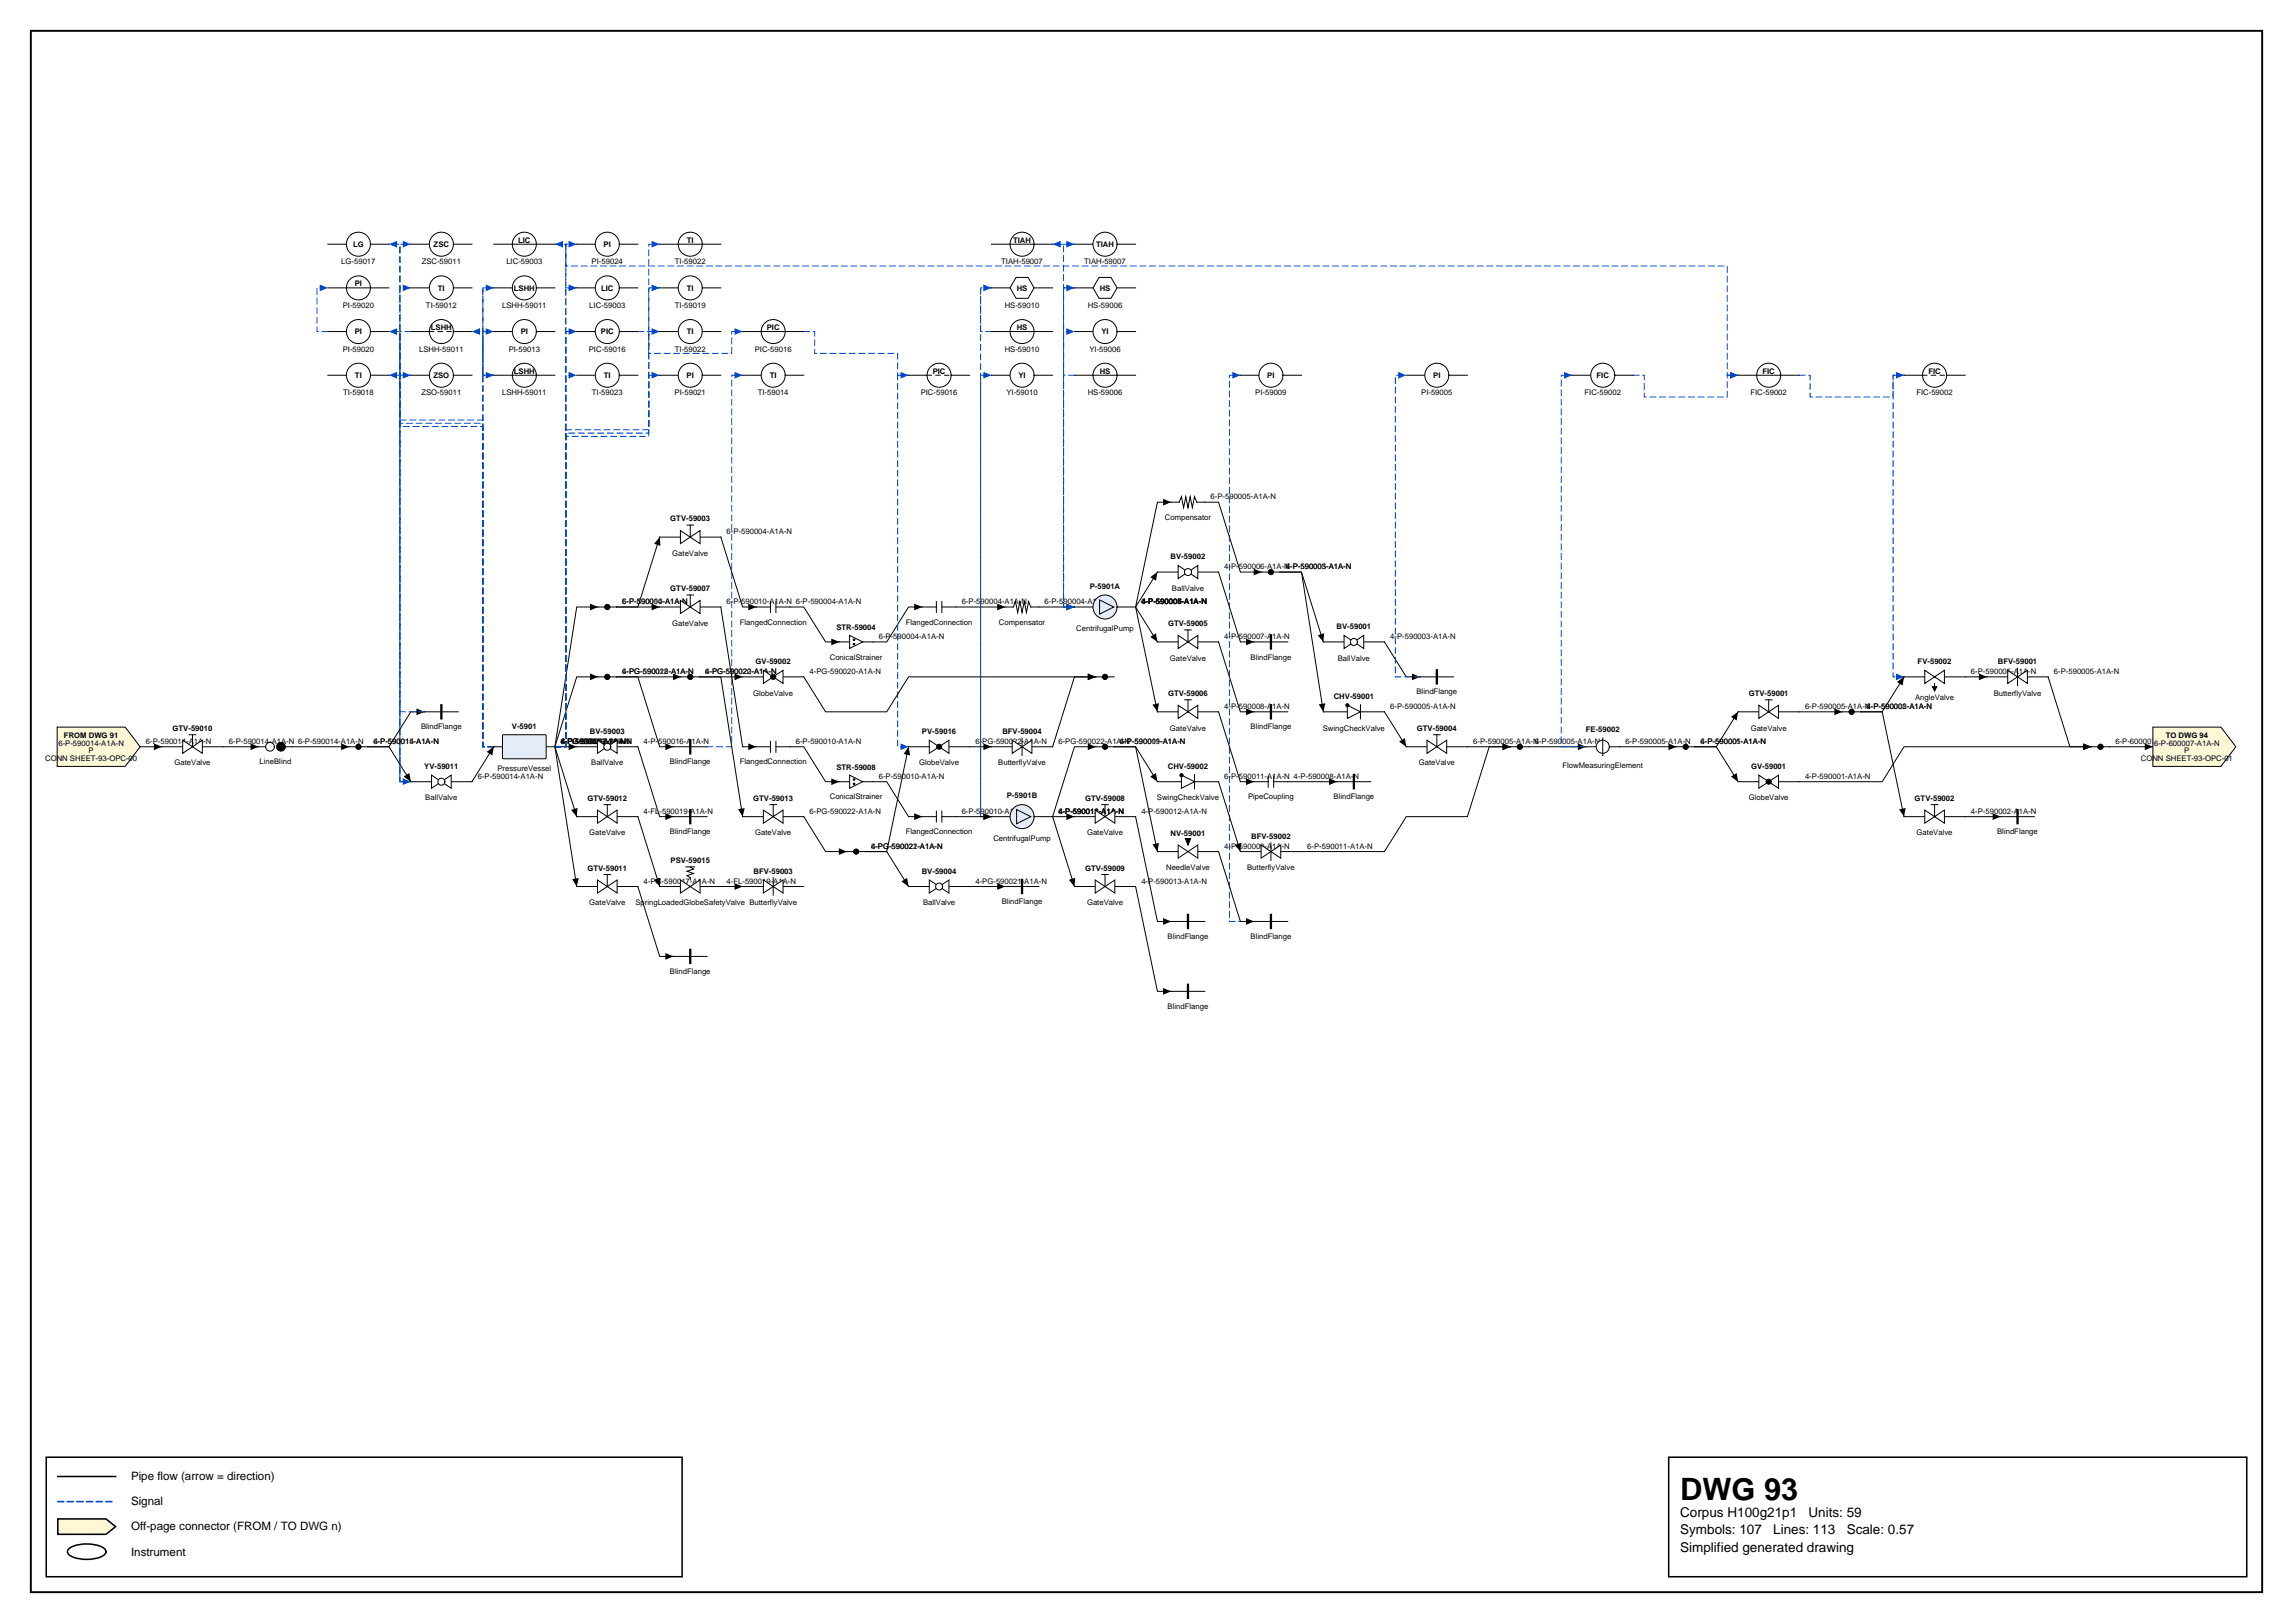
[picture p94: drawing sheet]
<svg xmlns="http://www.w3.org/2000/svg" width="420mm" height="297mm" viewBox="0 0 420 297" stroke-linecap="round" stroke-linejoin="round" font-family="sans-serif">
<defs><g id="words">
<text font-size="5.6" x="307.6" y="274.5">DWG 93</text>
<g font-size="2.5">
<text x="307.6" y="277.6">Corpus H100g21p1</text>
<text x="307.6" y="280.8">Symbols: 107</text>
<text x="324.6" y="280.8">Lines: 113</text>
<text x="331.1" y="277.6">Units: 59</text>
<text x="338.1" y="280.8">Scale: 0.57</text>
<text x="307.6" y="284">Simplified generated drawing</text>
</g>
<g font-size="2.1">
<text x="24" y="270.9">Pipe flow (arrow = direction)</text>
<text x="24" y="275.5">Signal</text>
<text x="24" y="280.1">Off-page connector (FROM / TO DWG n)</text>
<text x="24" y="284.7">Instrument</text>
</g>
<g font-size="1.4">
<text x="64.6" y="45.2">LG</text>
<text x="79.4" y="45.2">ZSC</text>
<text x="94.9" y="44.4">LIC</text>
<text x="110.5" y="45.2">PI</text>
<text x="125.7" y="44.4">TI</text>
<text x="185.5" y="44.4">TIAH</text>
<text x="200.7" y="45.2">TIAH</text>
<text x="62.5" y="48.4">LG-59017</text>
<text x="65" y="52.4">PI</text>
<text x="77.2" y="48.4">ZSC-59011</text>
<text x="80.2" y="53.2">TI</text>
<text x="92.7" y="48.4">LIC-59003</text>
<text x="94.1" y="53.2">LSHH</text>
<text x="108.3" y="48.4">PI-59024</text>
<text x="110" y="53.2">LIC</text>
<text x="123.5" y="48.4">TI-59022</text>
<text x="125.7" y="53.2">TI</text>
<text x="183.3" y="48.4">TIAH-59007</text>
<text x="186.1" y="53.2">HS</text>
<text x="198.5" y="48.4">TIAH-59007</text>
<text x="201.3" y="53.2">HS</text>
<text x="62.8" y="56.4">PI-59020</text>
<text x="78" y="56.4">TI-59012</text>
<text x="91.9" y="56.4">LSHH-59011</text>
<text x="107.9" y="56.4">LIC-59003</text>
<text x="123.5" y="56.4">TI-59019</text>
<text x="183.9" y="56.4">HS-59010</text>
<text x="199.1" y="56.4">HS-59006</text>
<text x="62.8" y="64.4">PI-59020</text>
<text x="65" y="61.2">PI</text>
<text x="76.7" y="64.4">LSHH-59011</text>
<text x="78.9" y="60.4">LSHH</text>
<text x="93.1" y="64.4">PI-59013</text>
<text x="95.3" y="61.2">PI</text>
<text x="107.8" y="64.4">PIC-59016</text>
<text x="110" y="61.2">PIC</text>
<text x="123.5" y="64.4">TI-59022</text>
<text x="125.7" y="61.2">TI</text>
<text x="138.2" y="64.4">PIC-59016</text>
<text x="140.4" y="60.4">PIC</text>
<text x="183.9" y="64.4">HS-59010</text>
<text x="186.1" y="60.4">HS</text>
<text x="199.4" y="64.4">YI-59006</text>
<text x="201.6" y="61.2">YI</text>
<text x="65" y="69.2">TI</text>
<text x="79.4" y="69.2">ZSO</text>
<text x="94.1" y="68.4">LSHH</text>
<text x="110.6" y="69.2">TI</text>
<text x="125.7" y="69.2">PI</text>
<text x="140.9" y="69.2">TI</text>
<text x="170.8" y="68.4">PIC</text>
<text x="186.5" y="69.2">YI</text>
<text x="201.3" y="68.4">HS</text>
<text x="232" y="69.2">PI</text>
<text x="262.4" y="69.2">PI</text>
<text x="292.3" y="69.2">FIC</text>
<text x="322.7" y="68.4">FIC</text>
<text x="353" y="68.4">FIC</text>
<text x="62.8" y="72.3">TI-59018</text>
<text x="77.2" y="72.3">ZSO-59011</text>
<text x="91.9" y="72.3">LSHH-59011</text>
<text x="108.4" y="72.3">TI-59023</text>
<text x="123.5" y="72.3">PI-59021</text>
<text x="138.7" y="72.3">TI-59014</text>
<text x="168.6" y="72.3">PIC-59016</text>
<text x="184.3" y="72.3">YI-59010</text>
<text x="199.1" y="72.3">HS-59006</text>
<text x="229.8" y="72.3">PI-59009</text>
<text x="260.2" y="72.3">PI-59005</text>
<text x="290.1" y="72.3">FIC-59002</text>
<text x="320.5" y="72.3">FIC-59002</text>
<text x="350.9" y="72.3">FIC-59002</text>
<text x="122.7" y="95.4">GTV-59003</text>
<text x="213.3" y="95.1">Compensator</text>
<text x="221.6" y="91.4">6-P-590005-A1A-N</text>
<text x="123.1" y="101.7">GateValve</text>
<text x="133" y="97.8">6-P-590004-A1A-N</text>
<text x="199.5" y="107.8">P-5901A</text>
<text x="214.3" y="102.4">BV-59002</text>
<text x="224.2" y="104.2">4-P-590006-A1A-N</text>
<text x="235.4" y="104.2">4-P-590003-A1A-N</text>
<text x="235.4" y="104.2">6-P-590005-A1A-N</text>
<text x="113.9" y="110.6">6-P-590004-A1A-N</text>
<text x="113.9" y="110.6">6-P-590010-A1A-N</text>
<text x="122.7" y="108.2">GTV-59007</text>
<text x="133" y="110.6">6-P-590010-A1A-N 6-P-590004-A1A-N</text>
<text x="176.1" y="110.6">6-P-590004-A1A-N</text>
<text x="191.3" y="110.6">6-P-590004-A1A-N</text>
<text x="209" y="110.6">4-P-590006-A1A-N</text>
<text x="209" y="110.6">4-P-590008-A1A-N</text>
<text x="209" y="110.6">6-P-590005-A1A-N</text>
<text x="209" y="110.6">4-P-590007-A1A-N</text>
<text x="214.6" y="108.1">BallValve</text>
<text x="123.1" y="114.5">GateValve</text>
<text x="135.4" y="114.3">FlangedConnection</text>
<text x="153.1" y="115.4">STR-59004</text>
<text x="160.9" y="117">6-P-590004-A1A-N</text>
<text x="165.8" y="114.3">FlangedConnection</text>
<text x="182.9" y="114.3">Compensator</text>
<text x="197.1" y="115.5">CentrifugalPump</text>
<text x="213.9" y="114.6">GTV-59005</text>
<text x="224.2" y="117">4-P-590007-A1A-N</text>
<text x="244.7" y="115.2">BV-59001</text>
<text x="254.5" y="117">4-P-590003-A1A-N</text>
<text x="113.9" y="123.4">4-PG-590018-A1A-N</text>
<text x="113.9" y="123.4">6-PG-590022-A1A-N</text>
<text x="129.1" y="123.4">6-PG-590022-A1A-N</text>
<text x="129.1" y="123.4">4-PG-590020-A1A-N</text>
<text x="138.3" y="121.6">GV-59002</text>
<text x="148.2" y="123.4">4-PG-590020-A1A-N</text>
<text x="151.9" y="120.7">ConicalStrainer</text>
<text x="214.2" y="120.9">GateValve</text>
<text x="229" y="120.7">BlindFlange</text>
<text x="244.9" y="120.9">BallValve</text>
<text x="351.1" y="121.6">FV-59002</text>
<text x="360.8" y="123.4">6-P-590005-A1A-N</text>
<text x="365.8" y="121.6">BFV-59001</text>
<text x="376" y="123.4">6-P-590005-A1A-N</text>
<text x="137.9" y="127.3">GlobeValve</text>
<text x="213.9" y="127.3">GTV-59006</text>
<text x="224.2" y="129.7">4-P-590008-A1A-N</text>
<text x="244.2" y="127.9">CHV-59001</text>
<text x="254.5" y="129.7">6-P-590005-A1A-N</text>
<text x="259.3" y="127.1">BlindFlange</text>
<text x="320.2" y="127.3">GTV-59001</text>
<text x="330.5" y="129.7">6-P-590005-A1A-N</text>
<text x="341.7" y="129.7">6-P-590005-A1A-N</text>
<text x="341.7" y="129.7">4-P-590002-A1A-N</text>
<text x="350.6" y="128.1">AngleValve</text>
<text x="365" y="127.3">ButterflyValve</text>
<text x="10.7" y="136.4">6-P-590014-A1A-N</text>
<text x="11.7" y="135">FROM DWG 91</text>
<text x="16.2" y="137.9">P</text>
<text x="26.7" y="136.1">6-P-590014-A1A-N</text>
<text x="31.6" y="133.7">GTV-59010</text>
<text x="41.9" y="136.1">6-P-590014-A1A-N 6-P-590014-A1A-N</text>
<text x="68.4" y="136.1">6-P-590014-A1A-N</text>
<text x="68.4" y="136.1">4-P-590015-A1A-N</text>
<text x="77.1" y="133.5">BlindFlange</text>
<text x="93.7" y="133.3">V-5901</text>
<text x="102.6" y="136.1">6-P-590004-A1A-N</text>
<text x="102.6" y="136.1">4-PG-590017-A1A-N</text>
<text x="102.6" y="136.1">6-PG-590022-A1A-N</text>
<text x="102.6" y="136.1">4-P-590016-A1A-N</text>
<text x="102.6" y="136.1">4-FL-590019-A1A-N</text>
<text x="108" y="134.3">BV-59003</text>
<text x="117.8" y="136.1">4-P-590016-A1A-N</text>
<text x="145.7" y="136.1">6-P-590010-A1A-N</text>
<text x="168.8" y="134.3">PV-59016</text>
<text x="178.6" y="136.1">6-PG-590022-A1A-N</text>
<text x="183.5" y="134.3">BFV-59004</text>
<text x="193.8" y="136.1">6-PG-590022-A1A-N</text>
<text x="205" y="136.1">6-P-590011-A1A-N</text>
<text x="205" y="136.1">4-P-590009-A1A-N</text>
<text x="214.2" y="133.7">GateValve</text>
<text x="229" y="133.5">BlindFlange</text>
<text x="242.2" y="133.7">SwingCheckValve</text>
<text x="259.4" y="133.7">GTV-59004</text>
<text x="269.7" y="136.1">6-P-590005-A1A-N</text>
<text x="281" y="136.1">6-P-590005-A1A-N</text>
<text x="290.3" y="133.9">FE-59002</text>
<text x="297.6" y="136.1">6-P-590005-A1A-N</text>
<text x="311.4" y="136.1">6-P-590005-A1A-N</text>
<text x="311.4" y="136.1">4-P-590001-A1A-N</text>
<text x="320.5" y="133.7">GateValve</text>
<text x="387.3" y="136.1">6-P-600007-A1A-N</text>
<text x="394.4" y="136.4">6-P-600007-A1A-N</text>
<text x="396.5" y="135">TO DWG 94</text>
<text x="399.9" y="137.9">P</text>
<text x="8.3" y="139.3">CONN SHEET-93-OPC-00</text>
<text x="32" y="140.1">GateValve</text>
<text x="47.5" y="139.9">LineBlind</text>
<text x="77.7" y="140.7">YV-59011</text>
<text x="87.5" y="142.5">6-P-590014-A1A-N</text>
<text x="91.1" y="141.1">PressureVessel</text>
<text x="108.2" y="140.1">BallValve</text>
<text x="122.6" y="139.9">BlindFlange</text>
<text x="135.4" y="139.9">FlangedConnection</text>
<text x="153.1" y="140.9">STR-59008</text>
<text x="160.9" y="142.5">6-P-590010-A1A-N</text>
<text x="168.3" y="140.1">GlobeValve</text>
<text x="182.8" y="140.1">ButterflyValve</text>
<text x="213.8" y="140.7">CHV-59002</text>
<text x="224.2" y="142.5">6-P-590011-A1A-N 4-P-590008-A1A-N</text>
<text x="259.8" y="140.1">GateValve</text>
<text x="286.1" y="140.5">FlowMeasuringElement</text>
<text x="320.6" y="140.7">GV-59001</text>
<text x="330.5" y="142.5">4-P-590001-A1A-N</text>
<text x="392" y="139.3">CONN SHEET-93-OPC-01</text>
<text x="77.9" y="146.5">BallValve</text>
<text x="107.5" y="146.5">GTV-59012</text>
<text x="117.8" y="148.9">4-FL-590019-A1A-N</text>
<text x="137.9" y="146.5">GTV-59013</text>
<text x="148.2" y="148.9">6-PG-590022-A1A-N</text>
<text x="151.9" y="146.3">ConicalStrainer</text>
<text x="176.1" y="148.9">6-P-590010-A1A-N</text>
<text x="184.3" y="146.1">P-5901B</text>
<text x="193.8" y="148.9">4-P-590012-A1A-N</text>
<text x="193.8" y="148.9">6-P-590011-A1A-N</text>
<text x="193.8" y="148.9">4-P-590013-A1A-N</text>
<text x="198.7" y="146.5">GTV-59008</text>
<text x="209" y="148.9">4-P-590012-A1A-N</text>
<text x="211.8" y="146.5">SwingCheckValve</text>
<text x="228.5" y="146.3">PipeCoupling</text>
<text x="244.1" y="146.3">BlindFlange</text>
<text x="320.2" y="146.5">GlobeValve</text>
<text x="350.5" y="146.5">GTV-59002</text>
<text x="360.8" y="148.9">4-P-590002-A1A-N</text>
<text x="107.9" y="152.9">GateValve</text>
<text x="122.6" y="152.7">BlindFlange</text>
<text x="138.3" y="152.9">GateValve</text>
<text x="159.5" y="155.3">4-PG-590021-A1A-N</text>
<text x="159.5" y="155.3">6-PG-590022-A1A-N</text>
<text x="165.8" y="152.7">FlangedConnection</text>
<text x="181.9" y="153.9">CentrifugalPump</text>
<text x="199" y="152.9">GateValve</text>
<text x="214.3" y="152.9">NV-59001</text>
<text x="224.2" y="155.3">4-P-590009-A1A-N</text>
<text x="229.1" y="153.5">BFV-59002</text>
<text x="239.3" y="155.3">6-P-590011-A1A-N</text>
<text x="350.9" y="152.9">GateValve</text>
<text x="365.6" y="152.7">BlindFlange</text>
<text x="107.5" y="159.3">GTV-59011</text>
<text x="117.8" y="161.7">4-PG-590017-A1A-N</text>
<text x="122.8" y="157.9">PSV-59015</text>
<text x="133" y="161.7">4-FL-590019-A1A-N</text>
<text x="138" y="159.9">BFV-59003</text>
<text x="168.8" y="159.9">BV-59004</text>
<text x="178.6" y="161.7">4-PG-590021-A1A-N</text>
<text x="198.7" y="159.3">GTV-59009</text>
<text x="209" y="161.7">4-P-590013-A1A-N</text>
<text x="213.5" y="159.3">NeedleValve</text>
<text x="228.3" y="159.3">ButterflyValve</text>
<text x="107.9" y="165.7">GateValve</text>
<text x="116.3" y="165.7">SpringLoadedGlobeSafetyValve ButterflyValve</text>
<text x="169" y="165.7">BallValve</text>
<text x="183.4" y="165.5">BlindFlange</text>
<text x="199" y="165.7">GateValve</text>
<text x="213.8" y="171.9">BlindFlange</text>
<text x="229" y="171.9">BlindFlange</text>
<text x="122.6" y="178.3">BlindFlange</text>
<text x="213.8" y="184.7">BlindFlange</text>
</g>
</g></defs>
<path d="M5.6 5.6h408.6v285.8h-408.6z" fill="none" stroke="#000" stroke-width=".35"/>
<path d="M8.5 266.7h116.4v21.9h-116.4zM10.6 270.2h10.6M305.5 266.7h105.8v21.9h-105.8z" fill="none" stroke="#000" stroke-width=".28"/>
<path d="M10.6 274.8h10.6" fill="none" stroke="#0046c8" stroke-width=".28" stroke-dasharray="1.1 .7"/>
<path d="M10.6 278h8.8l1.8 1.4-1.8 1.4h-8.8z" fill="#fff7d6" stroke="#000" stroke-width=".28"/>
<path d="M12.7 283.4a6.7 6.7 0 0 1 6.3 0 .72 .72 0 0 1 0 1.2 6.7 6.7 0 0 1-6.3 0 .72 .72 0 0 1 0-1.2z" fill="none" stroke="#000" stroke-width=".28"/>
<path d="M242.3 117.5l-4-12.8h-3.9h3.9l4 25.6M200.6 123.9h-3.9l-4 12.8" fill="none" stroke="#000" stroke-width=".18"/>
<path d="M241.2 116.3l1.2-.4-.1 1.6zM199.2 123.3l1.4 .6-1.4 .6zM241.4 128.9l1.3-.2-.4 1.6z" fill="#000"/>
<path d="M90.4 136.7h-2v-76h2" fill="none" stroke="#0046c8" stroke-width=".18" stroke-dasharray="1.1 .7"/>
<path d="M88.9 60.1l1.5 .6-1.5 .6z" fill="#0046c8"/>
<path d="M90.4 136.7h-2v-84h2" fill="none" stroke="#0046c8" stroke-width=".18" stroke-dasharray="1.1 .7"/>
<path d="M88.9 52.1l1.5 .6-1.5 .6z" fill="#0046c8"/>
<path d="M109.5 111.1h-3.9l-4 25.6" fill="none" stroke="#000" stroke-width=".18"/>
<path d="M108 110.5l1.5 .6-1.5 .6z" fill="#000"/>
<path d="M101.6 136.7h2v-68h2" fill="none" stroke="#0046c8" stroke-width=".18" stroke-dasharray="1.1 .7"/>
<path d="M104.1 68.1l1.5 .6-1.5 .6z" fill="#0046c8"/>
<path d="M101.6 136.7h2v-76h2" fill="none" stroke="#0046c8" stroke-width=".18" stroke-dasharray="1.1 .7"/>
<path d="M104.1 60.1l1.5 .6-1.5 .6z" fill="#0046c8"/>
<path d="M101.6 136.7h2v-84h2" fill="none" stroke="#0046c8" stroke-width=".18" stroke-dasharray="1.1 .7"/>
<path d="M104.1 52.1l1.5 .6-1.5 .6z" fill="#0046c8"/>
<path d="M101.6 136.7l4 25.5" fill="none" stroke="#000" stroke-width=".18"/>
<path d="M104.8 160.9l1.2-.2-.4 1.5z" fill="#000"/>
<path d="M101.6 136.7h2v-92h2" fill="none" stroke="#0046c8" stroke-width=".18" stroke-dasharray="1.1 .7"/>
<path d="M104.1 44.1l1.5 .6-1.5 .6z" fill="#0046c8"/>
<path d="M90.4 136.7h-2v-59.8h-15.2v-8.2h-2" fill="none" stroke="#0046c8" stroke-width=".18" stroke-dasharray="1.1 .7"/>
<path d="M71.2 68.7l1.5-.6v1.2z" fill="#0046c8"/>
<path d="M90.4 136.7h-2v-59.2h-15.2v-16.8h-2" fill="none" stroke="#0046c8" stroke-width=".18" stroke-dasharray="1.1 .7"/>
<path d="M71.2 60.7l1.5-.6v1.2z" fill="#0046c8"/>
<path d="M90.4 136.7h-2v-58.6h-15.2v-33.4h-2" fill="none" stroke="#0046c8" stroke-width=".18" stroke-dasharray="1.1 .7"/>
<path d="M71.2 44.7l1.5-.6v1.2z" fill="#0046c8"/>
<path d="M101.6 136.7h2v-58h15.2v-10h2" fill="none" stroke="#0046c8" stroke-width=".18" stroke-dasharray="1.1 .7"/>
<path d="M119.3 68.1l1.5 .6-1.5 .6z" fill="#0046c8"/>
<path d="M109.5 123.9h-3.9l-4 12.8" fill="none" stroke="#000" stroke-width=".18"/>
<path d="M108 123.3l1.5 .6-1.5 .6z" fill="#000"/>
<path d="M101.6 136.7h2v-57.4h15.2v-18.6h2" fill="none" stroke="#0046c8" stroke-width=".18" stroke-dasharray="1.1 .7"/>
<path d="M119.3 60.1l1.5 .6-1.5 .6z" fill="#0046c8"/>
<path d="M105.6 136.7h-4l4 12.8" fill="none" stroke="#000" stroke-width=".18"/>
<path d="M104.1 136.1l1.5 .6-1.5 .6zM104.6 148.2l1.1-.3-.1 1.6z" fill="#000"/>
<path d="M101.6 136.7h2v-56.8h15.2v-27.2h2" fill="none" stroke="#0046c8" stroke-width=".18" stroke-dasharray="1.1 .7"/>
<path d="M119.3 52.1l1.5 .6-1.5 .6z" fill="#0046c8"/>
<path d="M348.6 68.7h-2v55.2h2" fill="none" stroke="#0046c8" stroke-width=".18" stroke-dasharray="1.1 .7"/>
<path d="M347.1 123.3l1.5 .6-1.5 .6z" fill="#0046c8"/>
<path d="M90.4 52.7h-2v16h2" fill="none" stroke="#0046c8" stroke-width=".18" stroke-dasharray="1.1 .7"/>
<path d="M88.9 68.1l1.5 .6-1.5 .6z" fill="#0046c8"/>
<path d="M129.4 136.7h4.6v-68h2" fill="none" stroke="#0046c8" stroke-width=".18" stroke-dasharray="1.1 .7"/>
<path d="M134.5 68.1l1.5 .6-1.5 .6z" fill="#0046c8"/>
<path d="M25.7 136.7h4M144.6 136.7h2.6l4 6.4h2.5" fill="none" stroke="#000" stroke-width=".18"/>
<path d="M28.2 136.1l1.5 .6-1.5 .6zM152.2 142.4l1.5 .7-1.5 .6z" fill="#000"/>
<path d="M229.6 168.6h-4.5v-99.9h2" fill="none" stroke="#0046c8" stroke-width=".18" stroke-dasharray="1.1 .7"/>
<path d="M225.6 68.1l1.5 .6-1.5 .6z" fill="#0046c8"/>
<path d="M279.9 136.7h10.5" fill="none" stroke="#000" stroke-width=".18"/>
<path d="M288.9 136.1l1.5 .6-1.5 .6z" fill="#000"/>
<path d="M101.6 44.7h2v4h212.6v20h2" fill="none" stroke="#0046c8" stroke-width=".18" stroke-dasharray="1.1 .7"/>
<path d="M316.7 68.1l1.5 .6-1.5 .6z" fill="#0046c8"/>
<path d="M120.8 98.3l-4 12.8h-3.9h7.9" fill="none" stroke="#000" stroke-width=".18"/>
<path d="M120.8 98.3l.1 1.6-1.2-.4zM119.3 110.5l1.5 .6-1.5 .6z" fill="#000"/>
<path d="M196.7 111.1h-2v-50.4h2" fill="none" stroke="#0046c8" stroke-width=".18" stroke-dasharray="1.1 .7"/>
<path d="M195.2 60.1l1.5 .6-1.5 .6z" fill="#0046c8"/>
<path d="M211.9 104.7l-4 6.4" fill="none" stroke="#000" stroke-width=".18"/>
<path d="M210.6 105.6l1.3-.9-.3 1.6z" fill="#000"/>
<path d="M196.7 111.1h-2v-66.4h2" fill="none" stroke="#0046c8" stroke-width=".18" stroke-dasharray="1.1 .7"/>
<path d="M195.2 44.1l1.5 .6-1.5 .6z" fill="#0046c8"/>
<path d="M214.4 91.9h-2.5l-4 19.2M207.9 111.1l4 19.2M207.9 111.1l4 6.4M90.4 136.7l-4 6.4" fill="none" stroke="#000" stroke-width=".18"/>
<path d="M212.9 91.3l1.5 .6-1.5 .6zM210.6 116.6l1-.7 .3 1.6zM89.1 137.6l1.3-.9-.3 1.6zM211 129l1.2-.3-.3 1.6z" fill="#000"/>
<path d="M75.2 143.1h-2v-74.4h2" fill="none" stroke="#0046c8" stroke-width=".18" stroke-dasharray="1.1 .7"/>
<path d="M73.7 68.1l1.5 .6-1.5 .6z" fill="#0046c8"/>
<path d="M75.2 143.1h-2v-98.4h2" fill="none" stroke="#0046c8" stroke-width=".18" stroke-dasharray="1.1 .7"/>
<path d="M73.7 44.1l1.5 .6-1.5 .6z" fill="#0046c8"/>
<path d="M190.2 111.1h6.5M375 123.9l4 12.8h3.9" fill="none" stroke="#000" stroke-width=".18"/>
<path d="M195.2 110.5l1.5 .6-1.5 .6zM381.4 136.1l1.5 .6-1.5 .6z" fill="#000"/>
<path d="M116.8 60.7h2v4h15.2v-4h2" fill="none" stroke="#0046c8" stroke-width=".18" stroke-dasharray="1.1 .7"/>
<path d="M134.5 60.1l1.5 .6-1.5 .6z" fill="#0046c8"/>
<path d="M105.6 52.7h-2v-8h-2" fill="none" stroke="#0046c8" stroke-width=".18" stroke-dasharray="1.1 .7"/>
<path d="M101.6 44.7l1.5-.6v1.2z" fill="#0046c8"/>
<path d="M132 98.3l4 12.8h2.5M276.6 136.7h-3.9l-4 12.8h-11.2l-4 6.4h-15.2" fill="none" stroke="#000" stroke-width=".18"/>
<path d="M137 110.5l1.5 .6-1.5 .6zM275.1 136.1l1.5 .6-1.5 .6z" fill="#000"/>
<path d="M90.4 68.7h-2v-8h-2" fill="none" stroke="#0046c8" stroke-width=".18" stroke-dasharray="1.1 .7"/>
<path d="M86.4 60.7l1.5-.6v1.2z" fill="#0046c8"/>
<path d="M253.5 117.5l4 6.4h2.5M166.3 136.7l-4 19.2h-3.9h3.9l4 6.3M207.9 149.5l4 19.1h2.5M116.8 162.2l4 12.8h2.5" fill="none" stroke="#000" stroke-width=".18"/>
<path d="M166.3 136.7l.3 1.5-1.2-.2zM258.5 123.3l1.5 .6-1.5 .6zM121.8 174.4l1.5 .6-1.5 .7zM165 161.3l1.1-.6 .2 1.5zM212.9 168l1.5 .6-1.5 .7z" fill="#000"/>
<path d="M181.5 149.5h-2v-80.8h2" fill="none" stroke="#0046c8" stroke-width=".18" stroke-dasharray="1.1 .7"/>
<path d="M180 68.1l1.5 .6-1.5 .6z" fill="#0046c8"/>
<path d="M200.6 136.7h-3.9l-4 12.8M192.7 149.5h4M192.7 149.5l4 12.7M211.9 143.1l-4-6.4h-3.9h3.9l4 19.2" fill="none" stroke="#000" stroke-width=".18"/>
<path d="M199.2 136.1l1.4 .6-1.4 .6zM195.2 148.8l1.5 .7-1.5 .6zM210.6 142.1l1-.6 .3 1.6zM211 154.5l1.2-.2-.3 1.6zM195.7 161l1.2-.3-.2 1.5z" fill="#000"/>
<path d="M196.7 68.7h-2v-16h2" fill="none" stroke="#0046c8" stroke-width=".18" stroke-dasharray="1.1 .7"/>
<path d="M195.2 52.1l1.5 .6-1.5 .6z" fill="#0046c8"/>
<path d="M168.9 111.1h-2.6l-4 6.4h-2.5M53.5 136.7h10.4" fill="none" stroke="#000" stroke-width=".18"/>
<path d="M167.4 110.5l1.5 .6-1.5 .6zM62.5 136.1l1.4 .6-1.4 .6z" fill="#000"/>
<path d="M60 60.7h-2v-8h2" fill="none" stroke="#0046c8" stroke-width=".18" stroke-dasharray="1.1 .7"/>
<path d="M58.5 52.1l1.5 .6-1.5 .6z" fill="#0046c8"/>
<path d="M136 123.9h-8h4l4 25.6M147.2 149.5l4 6.4h3.9M207.9 162.2l4 19.2h2.5" fill="none" stroke="#000" stroke-width=".18"/>
<path d="M134.5 123.3l1.5 .6-1.5 .6zM135.1 148.1l1.2-.2-.3 1.6zM153.6 155.2l1.5 .7-1.5 .6zM212.9 180.8l1.5 .6-1.5 .7z" fill="#000"/>
<path d="M166.3 68.7h-2v68h2" fill="none" stroke="#0046c8" stroke-width=".18" stroke-dasharray="1.1 .7"/>
<path d="M164.9 136.1l1.4 .6-1.4 .6z" fill="#0046c8"/>
<path d="M235.8 143.1h9" fill="none" stroke="#000" stroke-width=".18"/>
<path d="M243.3 142.4l1.5 .7-1.5 .6z" fill="#000"/>
<path d="M196.7 52.7h-2v58.4h2" fill="none" stroke="#0046c8" stroke-width=".18" stroke-dasharray="1.1 .7"/>
<path d="M195.2 110.5l1.5 .6-1.5 .6z" fill="#0046c8"/>
<path d="M147.2 123.9l4 6.4h11.1l4-6.4h34.3M253.5 130.3l4 6.4M268.7 136.7h7.9M159.8 143.1h2.5l4 6.4h2.6M132 162.2h4M177.5 162.2h6.5" fill="none" stroke="#000" stroke-width=".18"/>
<path d="M199.2 123.3l1.4 .6-1.4 .6zM256.2 135.7l1-.6 .3 1.6zM275.1 136.1l1.5 .6-1.5 .6zM167.4 148.8l1.5 .7-1.5 .6zM134.5 161.6l1.5 .6-1.5 .7zM182.6 161.6l1.4 .6-1.4 .7z" fill="#000"/>
<path d="M299 68.7h2v4h15.2v-4h2" fill="none" stroke="#0046c8" stroke-width=".18" stroke-dasharray="1.1 .7"/>
<path d="M316.7 68.1l1.5 .6-1.5 .6z" fill="#0046c8"/>
<path d="M223.1 104.7l4 12.8h2.5M359.8 123.9h4" fill="none" stroke="#000" stroke-width=".18"/>
<path d="M228.1 116.9l1.5 .6-1.5 .6zM362.3 123.3l1.5 .6-1.5 .6z" fill="#000"/>
<path d="M260 123.9h-4.5v-55.2h2" fill="none" stroke="#0046c8" stroke-width=".18" stroke-dasharray="1.1 .7"/>
<path d="M256 68.1l1.5 .6-1.5 .6z" fill="#0046c8"/>
<path d="M75.2 60.7h-2v82.4h2" fill="none" stroke="#0046c8" stroke-width=".18" stroke-dasharray="1.1 .7"/>
<path d="M73.7 142.4l1.5 .7-1.5 .6z" fill="#0046c8"/>
<path d="M329.4 130.3h7.9" fill="none" stroke="#000" stroke-width=".18"/>
<path d="M335.8 129.7l1.5 .6-1.5 .6z" fill="#000"/>
<path d="M196.7 44.7h-4" fill="none" stroke="#0046c8" stroke-width=".18" stroke-dasharray="1.1 .7"/>
<path d="M192.7 44.7l1.5-.6v1.2z" fill="#0046c8"/>
<path d="M329.4 68.7h2v4h15.2v-4h2" fill="none" stroke="#0046c8" stroke-width=".18" stroke-dasharray="1.1 .7"/>
<path d="M347.1 68.1l1.5 .6-1.5 .6z" fill="#0046c8"/>
<path d="M223.1 143.1l4 12.8" fill="none" stroke="#000" stroke-width=".18"/>
<path d="M226.1 154.6l1.1-.3-.1 1.6z" fill="#000"/>
<path d="M181.5 60.7h-2v-8h2" fill="none" stroke="#0046c8" stroke-width=".18" stroke-dasharray="1.1 .7"/>
<path d="M180 52.1l1.5 .6-1.5 .6z" fill="#0046c8"/>
<path d="M124.7 123.9h-11.8h3.9l4 12.8h2.5M177.5 136.7h4" fill="none" stroke="#000" stroke-width=".18"/>
<path d="M121.8 136.1l1.5 .6-1.5 .6zM123.2 123.3l1.5 .6-1.5 .6zM180 136.1l1.5 .6-1.5 .6z" fill="#000"/>
<path d="M120.8 60.7h-2v-16h2" fill="none" stroke="#0046c8" stroke-width=".18" stroke-dasharray="1.1 .7"/>
<path d="M119.3 44.1l1.5 .6-1.5 .6z" fill="#0046c8"/>
<path d="M116.8 136.7l4 12.8h2.5" fill="none" stroke="#000" stroke-width=".18"/>
<path d="M121.8 148.8l1.5 .7-1.5 .6z" fill="#000"/>
<path d="M181.5 52.7h-2v96.8h2" fill="none" stroke="#0046c8" stroke-width=".18" stroke-dasharray="1.1 .7"/>
<path d="M180 148.8l1.5 .7-1.5 .6z" fill="#0046c8"/>
<path d="M220.6 91.9h2.5l4 12.8h3.9M144.6 111.1h2.6l4 6.4h2.5M223.1 130.3l4 12.8h2.5M318.2 130.3l-4 6.4h-3.9h3.9l4 6.4M382.9 136.7h-34.3l-4 6.4h-15.2M116.8 149.5l4 12.7M175 149.5h6.5M359.8 149.5h6.5" fill="none" stroke="#000" stroke-width=".18"/>
<path d="M152.2 116.9l1.5 .6-1.5 .6zM229.5 104.1l1.5 .6-1.5 .6zM316.9 131.2l1.3-.9-.2 1.6zM381.4 136.1l1.5 .6-1.5 .6zM180 148.8l1.5 .7-1.5 .6zM228.1 142.4l1.5 .7-1.5 .6zM316.9 142.1l1.1-.6 .2 1.6zM364.8 148.8l1.5 .7-1.5 .6zM119.7 161l1.2-.3-.1 1.5z" fill="#000"/>
<path d="M290.4 136.7h-4.6v-68h2" fill="none" stroke="#0046c8" stroke-width=".18" stroke-dasharray="1.1 .7"/>
<path d="M286.4 68.1l1.4 .6-1.4 .6z" fill="#0046c8"/>
<path d="M132 111.1l4 25.6h2.5M175 111.1h9M223.1 117.5l4 12.8h2.5M77.7 130.3h-2.5l-4 6.4h-3.9h3.9l4 6.4M296.5 136.7h10.4M348.6 123.9l-4 6.4h-3.9h3.9l4 19.2M386.2 136.7h8M223.1 155.9l4 12.7h2.5" fill="none" stroke="#000" stroke-width=".18"/>
<path d="M182.6 110.5l1.4 .6-1.4 .6zM76.2 129.7l1.5 .6-1.5 .6zM137 136.1l1.5 .6-1.5 .6zM228.1 129.7l1.5 .6-1.5 .6zM305.5 136.1l1.4 .6-1.4 .6zM347.3 124.8l1.3-.9-.3 1.6zM392.7 136.1l1.5 .6-1.5 .6zM73.9 142.1l1.1-.6 .2 1.6zM347.7 148.1l1.2-.2-.3 1.6zM228.1 168l1.5 .6-1.5 .7z" fill="#000"/>
<path d="M147.2 60.7h2v4h15.1v4h2" fill="none" stroke="#0046c8" stroke-width=".18" stroke-dasharray="1.1 .7"/>
<path d="M164.9 68.1l1.4 .6-1.4 .6z" fill="#0046c8"/>
<path d="M40.8 136.7h6.6" fill="none" stroke="#000" stroke-width=".18"/>
<path d="M45.9 136.1l1.5 .6-1.5 .6z" fill="#000"/>
<path d="M77.7 130.3h-4.5v-77.6h2" fill="none" stroke="#0046c8" stroke-width=".18" stroke-dasharray="1.1 .7"/>
<path d="M73.7 52.1l1.5 .6-1.5 .6z" fill="#0046c8"/>
<path d="M231 104.7h3.4M181.5 136.7h3.8M188.9 136.7h3.8M214.4 181.4h6.2" fill="none" stroke="#000" stroke-width=".18"/>
<circle cx="232.7" cy="104.7" r=".48" fill="#000" stroke="#000" stroke-width=".18"/>
<path d="M217.5 180.2v2.4" fill="none" stroke="#000" stroke-width=".42"/>
<path d="M185.3 135.5l3.6 2.4v-2.4l-3.6 2.4z" fill="#fff" stroke="#000" stroke-width=".18"/>
<path d="M90.4 136.7h1.6M100 136.7h1.6M187.1 135.1v3.2" fill="none" stroke="#000" stroke-width=".18"/>
<path d="M92 134.5h7.9v4.3h-7.9z" fill="#e2ecf7" stroke="#000" stroke-width=".18"/>
<path d="M348.6 68.7h3.4M356.4 68.7h3.4" fill="none" stroke="#000" stroke-width=".18"/>
<circle cx="354.2" cy="68.7" r="2.2" fill="#fff" stroke="#000" stroke-width=".18"/>
<path d="M90.4 60.7h3.4M98.2 60.7h3.4M352 68.7h.8M353.6 68.7h.8M355.2 68.7h.8" fill="none" stroke="#000" stroke-width=".18"/>
<circle cx="96" cy="60.7" r="2.2" fill="#fff" stroke="#000" stroke-width=".18"/>
<path d="M90.4 52.7h3.4M98.2 52.7h3.4" fill="none" stroke="#000" stroke-width=".18"/>
<circle cx="96" cy="52.7" r="2.2" fill="#fff" stroke="#000" stroke-width=".18"/>
<path d="M123.3 136.7h6.1M138.5 136.7h2.6M141.1 135.7v2M142.1 136.7h2.5M142.1 135.7v2M184 162.2h6.2" fill="none" stroke="#000" stroke-width=".18"/>
<path d="M126.4 135.5v2.4M187.1 161.1v2.3" fill="none" stroke="#000" stroke-width=".42"/>
<path d="M10.5 133.1h12.4l2.8 3.6-2.8 3.6h-12.4z" fill="#fff7d6" stroke="#000" stroke-width=".18"/>
<path d="M90.4 44.7h3.4M98.2 44.7h3.4M276.6 136.7h3.3M229.6 168.6h6.2" fill="none" stroke="#000" stroke-width=".18"/>
<path d="M232.7 167.4v2.4" fill="none" stroke="#000" stroke-width=".42"/>
<circle cx="278.2" cy="136.7" r=".48" fill="#000" stroke="#000" stroke-width=".18"/>
<circle cx="96" cy="44.7" r="2.2" fill="#fff" stroke="#000" stroke-width=".18"/>
<path d="M93.8 44.7h4.4M109.5 111.1h3.4M196.7 111.1h3.4M204.5 111.1h3.4" fill="none" stroke="#000" stroke-width=".18"/>
<circle cx="111.2" cy="111.1" r=".48" fill="#000" stroke="#000" stroke-width=".18"/>
<circle cx="202.3" cy="111.1" r="2.2" fill="#e2ecf7" stroke="#000" stroke-width=".18"/>
<path d="M105.6 68.7h3.4M113.4 68.7h3.4M201.3 109.8l2.6 1.3-2.6 1.3z" fill="none" stroke="#000" stroke-width=".18"/>
<circle cx="111.2" cy="68.7" r="2.2" fill="#fff" stroke="#000" stroke-width=".18"/>
<path d="M75.2 143.1h3.8M82.6 143.1h3.8" fill="none" stroke="#000" stroke-width=".18"/>
<g fill="#fff" stroke="#000" stroke-width=".18">
<path d="M79 141.9l3.6 2.4v-2.4l-3.6 2.4z"/>
<circle cx="80.8" cy="143.1" r=".64"/>
</g>
<path d="M363.8 123.9h3.8M371.2 123.9h3.8" fill="none" stroke="#000" stroke-width=".18"/>
<path d="M367.6 122.7l3.6 2.4v-2.4l-3.6 2.4z" fill="#fff" stroke="#000" stroke-width=".18"/>
<path d="M181.5 68.7h3.4M189.3 68.7h3.4M369.4 122.3v3.2" fill="none" stroke="#000" stroke-width=".18"/>
<circle cx="187.1" cy="68.7" r="2.2" fill="#fff" stroke="#000" stroke-width=".18"/>
<path d="M105.6 60.7h3.4M113.4 60.7h3.4M184 111.1h1.5l.4-1 .4 2 .4-2 .4 2 .4-2 .4 2 .4-2 .4 1h1.5M229.6 130.3h6.2" fill="none" stroke="#000" stroke-width=".18"/>
<path d="M232.7 129.1v2.4" fill="none" stroke="#000" stroke-width=".42"/>
<circle cx="111.2" cy="60.7" r="2.2" fill="#fff" stroke="#000" stroke-width=".18"/>
<path d="M105.6 52.7h3.4M113.4 52.7h3.4" fill="none" stroke="#000" stroke-width=".18"/>
<circle cx="111.2" cy="52.7" r="2.2" fill="#fff" stroke="#000" stroke-width=".18"/>
<path d="M227.1 155.9h3.8M234.5 155.9h3.8" fill="none" stroke="#000" stroke-width=".18"/>
<path d="M230.9 154.7l3.6 2.4v-2.4l-3.6 2.4z" fill="#fff" stroke="#000" stroke-width=".18"/>
<path d="M120.8 98.3h3.8M128.2 98.3h3.8M232.7 154.3v3.2" fill="none" stroke="#000" stroke-width=".18"/>
<path d="M124.6 97.1l3.6 2.4v-2.4l-3.6 2.4z" fill="#fff" stroke="#000" stroke-width=".18"/>
<path d="M90.4 68.7h3.4M98.2 68.7h3.4M125.8 96.1h1.2M126.4 96.1v2.2" fill="none" stroke="#000" stroke-width=".18"/>
<circle cx="96" cy="68.7" r="2.2" fill="#fff" stroke="#000" stroke-width=".18"/>
<path d="M93.8 68.7h4.4M196.7 149.5h3.8M204.1 149.5h3.8" fill="none" stroke="#000" stroke-width=".18"/>
<path d="M200.5 148.3l3.6 2.4v-2.4l-3.6 2.4z" fill="#fff" stroke="#000" stroke-width=".18"/>
<path d="M242.3 117.5h3.8M249.7 117.5h3.8M155.1 155.9h3.3M201.7 147.3h1.2M202.3 147.3v2.2" fill="none" stroke="#000" stroke-width=".18"/>
<circle cx="156.7" cy="155.9" r=".48" fill="#000" stroke="#000" stroke-width=".18"/>
<g fill="#fff" stroke="#000" stroke-width=".18">
<path d="M246.1 116.3l3.6 2.4v-2.4l-3.6 2.4z"/>
<circle cx="247.9" cy="117.5" r=".64"/>
</g>
<path d="M244.8 143.1h6.1M105.6 162.2h3.8M113 162.2h3.8" fill="none" stroke="#000" stroke-width=".18"/>
<path d="M247.9 141.9v2.4" fill="none" stroke="#000" stroke-width=".42"/>
<path d="M109.4 161.1l3.6 2.3v-2.3l-3.6 2.3z" fill="#fff" stroke="#000" stroke-width=".18"/>
<path d="M105.6 44.7h3.4M113.4 44.7h3.4M110.6 160.1h1.2M111.2 160.1v2.1" fill="none" stroke="#000" stroke-width=".18"/>
<circle cx="111.2" cy="44.7" r="2.2" fill="#fff" stroke="#000" stroke-width=".18"/>
<path d="M181.5 149.5h3.4M189.3 149.5h3.4" fill="none" stroke="#000" stroke-width=".18"/>
<circle cx="187.1" cy="149.5" r="2.2" fill="#e2ecf7" stroke="#000" stroke-width=".18"/>
<path d="M257.5 68.7h3.4M265.3 68.7h3.4M186.1 148.2l2.6 1.3-2.6 1.3z" fill="none" stroke="#000" stroke-width=".18"/>
<circle cx="263.1" cy="68.7" r="2.2" fill="#fff" stroke="#000" stroke-width=".18"/>
<path d="M75.2 68.7h3.4M83 68.7h3.4M200.6 136.7h3.4" fill="none" stroke="#000" stroke-width=".18"/>
<circle cx="202.3" cy="136.7" r=".48" fill="#000" stroke="#000" stroke-width=".18"/>
<circle cx="80.8" cy="68.7" r="2.2" fill="#fff" stroke="#000" stroke-width=".18"/>
<path d="M196.7 68.7h3.4M204.5 68.7h3.4" fill="none" stroke="#000" stroke-width=".18"/>
<circle cx="202.3" cy="68.7" r="2.2" fill="#fff" stroke="#000" stroke-width=".18"/>
<path d="M60 68.7h3.4M67.8 68.7h3.4M200.1 68.7h4.4" fill="none" stroke="#000" stroke-width=".18"/>
<circle cx="65.6" cy="68.7" r="2.2" fill="#fff" stroke="#000" stroke-width=".18"/>
<path d="M47.4 136.7h1.2M52.2 136.7h1.3" fill="none" stroke="#000" stroke-width=".18"/>
<circle cx="49.4" cy="136.7" r=".8" fill="#fff" stroke="#000" stroke-width=".18"/>
<circle cx="51.4" cy="136.7" r=".8" fill="#000" stroke="#000" stroke-width=".18"/>
<path d="M153.7 117.5h1.8M157.9 117.5h1.9" fill="none" stroke="#000" stroke-width=".18"/>
<path d="M155.5 116.3l2.4 1.2-2.4 1.2z" fill="#fff" stroke="#000" stroke-width=".18"/>
<g fill="#000" stroke="#000" stroke-width=".18">
<circle cx="156.3" cy="117.9" r=".14"/>
<circle cx="156.3" cy="117.1" r=".14"/>
</g>
<path d="M60 60.7h3.4M67.8 60.7h3.4" fill="none" stroke="#000" stroke-width=".18"/>
<circle cx="65.6" cy="60.7" r="2.2" fill="#fff" stroke="#000" stroke-width=".18"/>
<path d="M196.7 162.2h3.8M204.1 162.2h3.8" fill="none" stroke="#000" stroke-width=".18"/>
<path d="M200.5 161.1l3.6 2.3v-2.3l-3.6 2.3z" fill="#fff" stroke="#000" stroke-width=".18"/>
<path d="M124.7 123.9h3.3M136 149.5h3.8M143.4 149.5h3.8M201.7 160.1h1.2M202.3 160.1v2.1" fill="none" stroke="#000" stroke-width=".18"/>
<circle cx="126.4" cy="123.9" r=".48" fill="#000" stroke="#000" stroke-width=".18"/>
<path d="M139.8 148.3l3.6 2.4v-2.4l-3.6 2.4z" fill="#fff" stroke="#000" stroke-width=".18"/>
<path d="M166.3 68.7h3.4M174.1 68.7h3.4M141 147.3h1.2M141.6 147.3v2.2" fill="none" stroke="#000" stroke-width=".18"/>
<circle cx="171.9" cy="68.7" r="2.2" fill="#fff" stroke="#000" stroke-width=".18"/>
<path d="M60 52.7h3.4M67.8 52.7h3.4M169.7 68.7h.8M171.3 68.7h.8M172.9 68.7h.8" fill="none" stroke="#000" stroke-width=".18"/>
<circle cx="65.6" cy="52.7" r="2.2" fill="#fff" stroke="#000" stroke-width=".18"/>
<path d="M63.4 52.7h4.4M196.7 60.7h3.4M204.5 60.7h3.4M123.3 149.5h6.1M229.6 143.1h2.6M232.2 142.1v2M233.2 143.1h2.6M233.2 142.1v2" fill="none" stroke="#000" stroke-width=".18"/>
<path d="M126.4 148.3v2.4" fill="none" stroke="#000" stroke-width=".42"/>
<circle cx="202.3" cy="60.7" r="2.2" fill="#fff" stroke="#000" stroke-width=".18"/>
<path d="M196.7 52.7h3.4M204.5 52.7h3.4" fill="none" stroke="#000" stroke-width=".18"/>
<path d="M201.2 50.8h2.2l1.1 1.9-1.1 1.9h-2.2l-1.1-1.9z" fill="#fff" stroke="#000" stroke-width=".18"/>
<path d="M242.3 130.3h4.4M249.1 130.3h4.4" fill="none" stroke="#000" stroke-width=".18"/>
<path d="M246.7 129.1l2.4 1.2-2.4 1.2z" fill="#fff" stroke="#000" stroke-width=".18"/>
<path d="M136 123.9h3.8M143.4 123.9h3.8M249.1 129v2.6" fill="none" stroke="#000" stroke-width=".18"/>
<circle cx="246.7" cy="129.1" r=".28" fill="#000" stroke="#000" stroke-width=".18"/>
<path d="M139.8 122.7l3.6 2.4v-2.4l-3.6 2.4z" fill="#fff" stroke="#000" stroke-width=".18"/>
<circle cx="141.6" cy="123.9" r=".46" fill="#000" stroke="#000" stroke-width=".18"/>
<path d="M136 162.2h3.8M143.4 162.2h3.8" fill="none" stroke="#000" stroke-width=".18"/>
<path d="M139.8 161.1l3.6 2.3v-2.3l-3.6 2.3z" fill="#fff" stroke="#000" stroke-width=".18"/>
<path d="M120.8 162.2h3.8M128.2 162.2h3.8M141.6 160.7v3.2" fill="none" stroke="#000" stroke-width=".18"/>
<path d="M124.6 161.1l3.6 2.3v-2.3l-3.6 2.3z" fill="#fff" stroke="#000" stroke-width=".18"/>
<path d="M125.6 158.7h1.6M126.4 158.7l.6 .4-1.2 .4 1.2 .4-1.2 .4 .6 .4v.4M153.7 143.1h1.8M157.9 143.1h1.9" fill="none" stroke="#000" stroke-width=".18"/>
<path d="M155.5 141.9l2.4 1.2-2.4 1.2z" fill="#fff" stroke="#000" stroke-width=".18"/>
<g fill="#000" stroke="#000" stroke-width=".18">
<circle cx="156.3" cy="142.7" r=".14"/>
<circle cx="156.3" cy="143.5" r=".14"/>
</g>
<path d="M394.2 133.1h12.4l2.7 3.6-2.7 3.6h-12.4z" fill="#fff7d6" stroke="#000" stroke-width=".18"/>
<path d="M166.3 162.2h3.8M173.7 162.2h3.8" fill="none" stroke="#000" stroke-width=".18"/>
<g fill="#fff" stroke="#000" stroke-width=".18">
<path d="M170.1 161.1l3.6 2.3v-2.3l-3.6 2.3z"/>
<circle cx="171.9" cy="162.3" r=".64"/>
</g>
<path d="M257.5 136.7h3.8M264.9 136.7h3.8" fill="none" stroke="#000" stroke-width=".18"/>
<path d="M261.3 135.5l3.6 2.4v-2.4l-3.6 2.4z" fill="#fff" stroke="#000" stroke-width=".18"/>
<path d="M287.8 68.7h3.4M295.6 68.7h3.4M262.5 134.5h1.2M263.1 134.5v2.2" fill="none" stroke="#000" stroke-width=".18"/>
<circle cx="293.4" cy="68.7" r="2.2" fill="#fff" stroke="#000" stroke-width=".18"/>
<path d="M348.6 123.9h3.8M356 123.9h3.8" fill="none" stroke="#000" stroke-width=".18"/>
<path d="M352.4 122.7l3.6 2.4v-2.4l-3.6 2.4z" fill="#fff" stroke="#000" stroke-width=".18"/>
<path d="M211.9 104.7h3.8M219.3 104.7h3.8M354.2 125.1v.8" fill="none" stroke="#000" stroke-width=".18"/>
<path d="M353.8 125.7h.8l-.4 .8z" fill="#000" stroke="#000" stroke-width=".18"/>
<g fill="#fff" stroke="#000" stroke-width=".18">
<path d="M215.7 103.5l3.6 2.4v-2.4l-3.6 2.4z"/>
<circle cx="217.5" cy="104.7" r=".64"/>
</g>
<path d="M60 44.7h3.4M67.8 44.7h3.4M260 123.9h6.1" fill="none" stroke="#000" stroke-width=".18"/>
<path d="M263.1 122.7v2.4" fill="none" stroke="#000" stroke-width=".42"/>
<circle cx="65.6" cy="44.7" r="2.2" fill="#fff" stroke="#000" stroke-width=".18"/>
<path d="M75.2 60.7h3.4M83 60.7h3.4" fill="none" stroke="#000" stroke-width=".18"/>
<circle cx="80.8" cy="60.7" r="2.2" fill="#fff" stroke="#000" stroke-width=".18"/>
<path d="M78.6 60.7h.8M80.2 60.7h.8M81.8 60.7h.8M318.2 130.3h3.8M325.6 130.3h3.8" fill="none" stroke="#000" stroke-width=".18"/>
<path d="M322 129.1l3.6 2.4v-2.4l-3.6 2.4z" fill="#fff" stroke="#000" stroke-width=".18"/>
<path d="M196.7 44.7h3.4M204.5 44.7h3.4M323.2 128.1h1.2M323.8 128.1v2.2" fill="none" stroke="#000" stroke-width=".18"/>
<circle cx="202.3" cy="44.7" r="2.2" fill="#fff" stroke="#000" stroke-width=".18"/>
<path d="M120.8 68.7h3.4M128.6 68.7h3.4" fill="none" stroke="#000" stroke-width=".18"/>
<circle cx="126.4" cy="68.7" r="2.2" fill="#fff" stroke="#000" stroke-width=".18"/>
<path d="M318.2 68.7h3.4M326 68.7h3.4" fill="none" stroke="#000" stroke-width=".18"/>
<circle cx="323.8" cy="68.7" r="2.2" fill="#fff" stroke="#000" stroke-width=".18"/>
<path d="M321.6 68.7h4.4M211.9 143.1h4.4M218.7 143.1h4.4" fill="none" stroke="#000" stroke-width=".18"/>
<path d="M216.3 141.9l2.4 1.2-2.4 1.2z" fill="#fff" stroke="#000" stroke-width=".18"/>
<path d="M181.5 44.7h3.4M189.3 44.7h3.4M218.7 141.8v2.6" fill="none" stroke="#000" stroke-width=".18"/>
<circle cx="216.3" cy="141.9" r=".28" fill="#000" stroke="#000" stroke-width=".18"/>
<circle cx="187.1" cy="44.7" r="2.2" fill="#fff" stroke="#000" stroke-width=".18"/>
<path d="M184.9 44.7h4.4M181.5 60.7h3.4M189.3 60.7h3.4" fill="none" stroke="#000" stroke-width=".18"/>
<circle cx="187.1" cy="60.7" r="2.2" fill="#fff" stroke="#000" stroke-width=".18"/>
<path d="M184.9 60.7h4.4M109.5 123.9h3.4M166.3 136.7h3.8M173.7 136.7h3.8" fill="none" stroke="#000" stroke-width=".18"/>
<circle cx="111.2" cy="123.9" r=".48" fill="#000" stroke="#000" stroke-width=".18"/>
<path d="M170.1 135.5l3.6 2.4v-2.4l-3.6 2.4z" fill="#fff" stroke="#000" stroke-width=".18"/>
<circle cx="171.9" cy="136.7" r=".46" fill="#000" stroke="#000" stroke-width=".18"/>
<path d="M120.8 60.7h3.4M128.6 60.7h3.4" fill="none" stroke="#000" stroke-width=".18"/>
<circle cx="126.4" cy="60.7" r="2.2" fill="#fff" stroke="#000" stroke-width=".18"/>
<path d="M105.6 136.7h3.8M113 136.7h3.8" fill="none" stroke="#000" stroke-width=".18"/>
<g fill="#fff" stroke="#000" stroke-width=".18">
<path d="M109.4 135.5l3.6 2.4v-2.4l-3.6 2.4z"/>
<circle cx="111.2" cy="136.7" r=".64"/>
</g>
<path d="M227.1 68.7h3.4M234.9 68.7h3.4" fill="none" stroke="#000" stroke-width=".18"/>
<circle cx="232.7" cy="68.7" r="2.2" fill="#fff" stroke="#000" stroke-width=".18"/>
<path d="M75.2 52.7h3.4M83 52.7h3.4M200.6 123.9h3.4" fill="none" stroke="#000" stroke-width=".18"/>
<circle cx="202.3" cy="123.9" r=".48" fill="#000" stroke="#000" stroke-width=".18"/>
<circle cx="80.8" cy="52.7" r="2.2" fill="#fff" stroke="#000" stroke-width=".18"/>
<path d="M181.5 52.7h3.4M189.3 52.7h3.4M123.3 175h6.1" fill="none" stroke="#000" stroke-width=".18"/>
<path d="M126.4 173.8v2.4" fill="none" stroke="#000" stroke-width=".42"/>
<path d="M186 50.8h2.2l1.1 1.9-1.1 1.9h-2.2l-1.1-1.9z" fill="#fff" stroke="#000" stroke-width=".18"/>
<path d="M318.2 143.1h3.8M325.6 143.1h3.8" fill="none" stroke="#000" stroke-width=".18"/>
<path d="M322 141.9l3.6 2.4v-2.4l-3.6 2.4z" fill="#fff" stroke="#000" stroke-width=".18"/>
<circle cx="323.8" cy="143.1" r=".46" fill="#000" stroke="#000" stroke-width=".18"/>
<path d="M211.9 130.3h3.8M219.3 130.3h3.8" fill="none" stroke="#000" stroke-width=".18"/>
<path d="M215.7 129.1l3.6 2.4v-2.4l-3.6 2.4z" fill="#fff" stroke="#000" stroke-width=".18"/>
<path d="M214.4 91.9h1.5l.4-1 .4 2 .4-2 .4 2 .4-2 .4 2 .4-2 .4 1h1.5M216.9 128.1h1.2M217.5 128.1v2.2M105.6 149.5h3.8M113 149.5h3.8" fill="none" stroke="#000" stroke-width=".18"/>
<path d="M109.4 148.3l3.6 2.4v-2.4l-3.6 2.4z" fill="#fff" stroke="#000" stroke-width=".18"/>
<path d="M75.2 44.7h3.4M83 44.7h3.4M110.6 147.3h1.2M111.2 147.3v2.2M168.9 149.5h2.5M171.4 148.5v2M172.4 149.5h2.6M172.4 148.5v2" fill="none" stroke="#000" stroke-width=".18"/>
<circle cx="80.8" cy="44.7" r="2.2" fill="#fff" stroke="#000" stroke-width=".18"/>
<path d="M120.8 52.7h3.4M128.6 52.7h3.4M138.5 111.1h2.6M141.1 110.1v2M142.1 111.1h2.5M142.1 110.1v2" fill="none" stroke="#000" stroke-width=".18"/>
<circle cx="126.4" cy="52.7" r="2.2" fill="#fff" stroke="#000" stroke-width=".18"/>
<path d="M348.6 149.5h3.8M356 149.5h3.8" fill="none" stroke="#000" stroke-width=".18"/>
<path d="M352.4 148.3l3.6 2.4v-2.4l-3.6 2.4z" fill="#fff" stroke="#000" stroke-width=".18"/>
<path d="M229.6 117.5h6.2M290.4 136.7h1.8M294.6 136.7h1.9M306.9 136.7h3.4M353.6 147.3h1.2M354.2 147.3v2.2" fill="none" stroke="#000" stroke-width=".18"/>
<path d="M232.7 116.3v2.4" fill="none" stroke="#000" stroke-width=".42"/>
<circle cx="308.6" cy="136.7" r=".48" fill="#000" stroke="#000" stroke-width=".18"/>
<circle cx="293.4" cy="136.7" r="1.2" fill="#fff" stroke="#000" stroke-width=".18"/>
<path d="M211.9 117.5h3.8M219.3 117.5h3.8M293.4 135.1v3.2" fill="none" stroke="#000" stroke-width=".18"/>
<path d="M215.7 116.3l3.6 2.4v-2.4l-3.6 2.4z" fill="#fff" stroke="#000" stroke-width=".18"/>
<path d="M216.9 115.3h1.2M217.5 115.3v2.2M63.9 136.7h3.4M382.9 136.7h3.3M211.9 155.9h3.8M219.3 155.9h3.8M366.3 149.5h6.2" fill="none" stroke="#000" stroke-width=".18"/>
<path d="M369.4 148.3v2.4" fill="none" stroke="#000" stroke-width=".42"/>
<g fill="#000" stroke="#000" stroke-width=".18">
<circle cx="65.6" cy="136.7" r=".48"/>
<circle cx="384.6" cy="136.7" r=".48"/>
</g>
<path d="M215.7 154.7l3.6 2.4v-2.4l-3.6 2.4z" fill="#fff" stroke="#000" stroke-width=".18"/>
<g fill="#000" stroke="#000" stroke-width=".18">
<path d="M217 153.5h1l-.5 1.2z"/>
<circle cx="339" cy="130.3" r=".48"/>
</g>
<path d="M120.8 111.1h3.8M128.2 111.1h3.8M337.3 130.3h3.4" fill="none" stroke="#000" stroke-width=".18"/>
<path d="M124.6 109.9l3.6 2.4v-2.4l-3.6 2.4z" fill="#fff" stroke="#000" stroke-width=".18"/>
<path d="M120.8 44.7h3.4M128.6 44.7h3.4M125.8 108.9h1.2M126.4 108.9v2.2M168.9 111.1h2.5M171.4 110.1v2M172.4 111.1h2.6M172.4 110.1v2" fill="none" stroke="#000" stroke-width=".18"/>
<circle cx="126.4" cy="44.7" r="2.2" fill="#fff" stroke="#000" stroke-width=".18"/>
<path d="M124.2 44.7h4.4M136 60.7h3.4M143.8 60.7h3.4" fill="none" stroke="#000" stroke-width=".18"/>
<circle cx="141.6" cy="60.7" r="2.2" fill="#fff" stroke="#000" stroke-width=".18"/>
<path d="M139.4 60.7h4.4M29.7 136.7h3.7M37 136.7h3.8M214.4 168.6h6.2" fill="none" stroke="#000" stroke-width=".18"/>
<path d="M217.5 167.4v2.4" fill="none" stroke="#000" stroke-width=".42"/>
<path d="M33.4 135.5l3.6 2.4v-2.4l-3.6 2.4z" fill="#fff" stroke="#000" stroke-width=".18"/>
<path d="M136 68.7h3.4M143.8 68.7h3.4M34.6 134.5h1.2M35.2 134.5v2.2M77.7 130.3h6.2" fill="none" stroke="#000" stroke-width=".18"/>
<path d="M80.8 129.1v2.4" fill="none" stroke="#000" stroke-width=".42"/>
<circle cx="141.6" cy="68.7" r="2.2" fill="#fff" stroke="#000" stroke-width=".18"/>
<use href="#words"/>
</svg>
